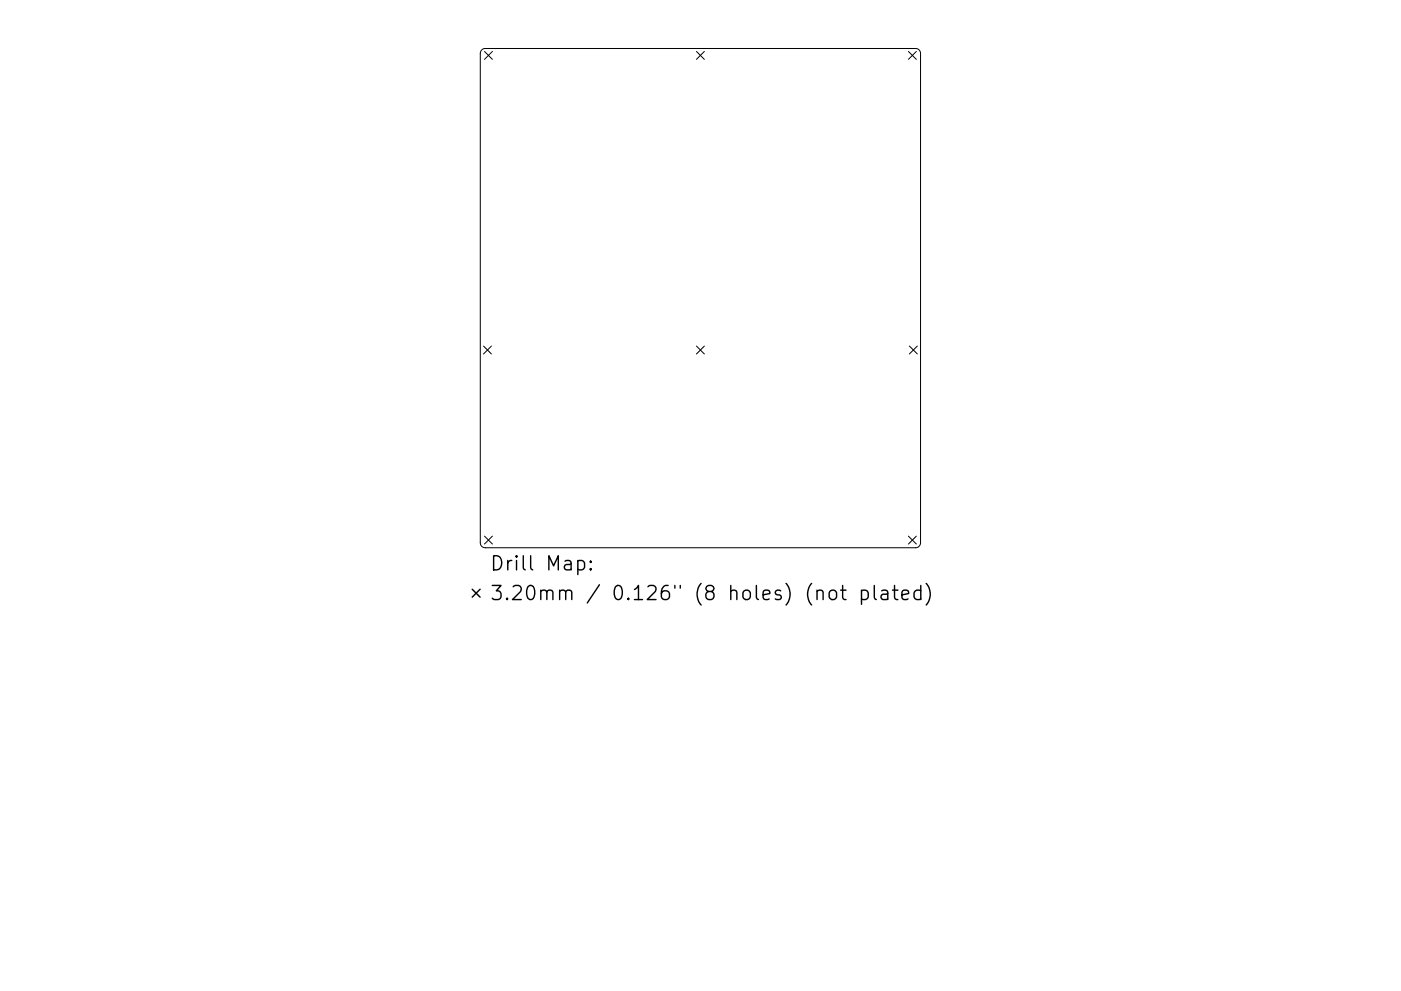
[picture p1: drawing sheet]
<svg xmlns="http://www.w3.org/2000/svg" width="297mm" height="210mm" viewBox="0 0 297 210" stroke-linecap="round" stroke-linejoin="round" font-family="sans-serif">
<defs><g id="words">
<g font-size="4.2">
<text x="103.8" y="121.1">Drill Map:</text>
<text x="103.8" y="127.4">3.20mm / 0.126&quot; (8 holes) (not plated)</text>
</g>
</g></defs>
<g fill="none" stroke="#000" stroke-width=".21">
<path d="M102.1 10.6l.8-.3h91.2a1.05 1.05 0 0 1 1.1 1v103.9a1.05 1.05 0 0 1-1.1 1h-91.2a1.05 1.05 0 0 1-1.1-1v-103.9zM102.7 10.9l1.7 1.7M104.4 10.9l-1.7 1.7M147.7 10.9l1.6 1.7M149.3 10.9l-1.6 1.7M192.6 10.9l1.7 1.7M194.3 10.9l-1.7 1.7M102.5 73.4l1.7 1.7M104.2 73.4l-1.7 1.7M147.7 73.4l1.6 1.7M149.3 73.4l-1.6 1.7M192.8 73.4l1.7 1.7"/>
<path d="M194.5 73.4l-1.7 1.7M102.7 113.7l1.7 1.7M104.4 113.7l-1.7 1.7M192.6 113.7l1.7 1.7M194.3 113.7l-1.7 1.7"/>
</g>
<g fill="none" stroke="#000" stroke-width=".3">
<path d="M122.5 119.1l.9-.2 .5 .6v.8l-.2 .5-.3 .1-.9-.1M125.2 119.1l.2 .1-.2 .1-.1-.1 .1-.1v.2M100.1 125l1.7 1.7M101.8 125l-1.7 1.7M125.2 120.6l.2 .2-.2 .1-.1-.1 .1-.2v.3M175.9 125.5a.81 .81 0 0 1 .8-.3 .81 .81 0 0 1 .7 .6v.8a.81 .81 0 0 1-.8 .6 .81 .81 0 0 1-.8-.6v-.8zM178.2 125.2h1.2M178.7 124.2v2.6l.1 .3 .6 .1M182.7 125.4l.8-.2 .6 .6v.8l-.3 .5-.3 .1-.8-.1M182.7 125.2v3M185.4 124.2v2.6l.4 .4M186.9 125.4l.3-.2 .9 .2 .1 .2v1.6"/>
<path d="M188.2 125.9l-1 .2a.59 .59 0 0 0-.4 .5 .59 .59 0 0 0 .4 .6l1-.1M189.2 125.2h1.2M189.7 124.2v2.6l.1 .3 .6 .1M191.2 126.2l1.5-.3-.2-.5-.8-.2-.5 .4v1.2l.2 .3 .3 .1 .8-.1M195.2 125.4l-.8-.2-.6 .6v.8l.3 .5 .3 .1 .8-.1M195.2 124.2v3M196.4 123.8a3.4 3.4 0 0 1 0 4.6"/>
</g>
<use href="#words"/>
</svg>
